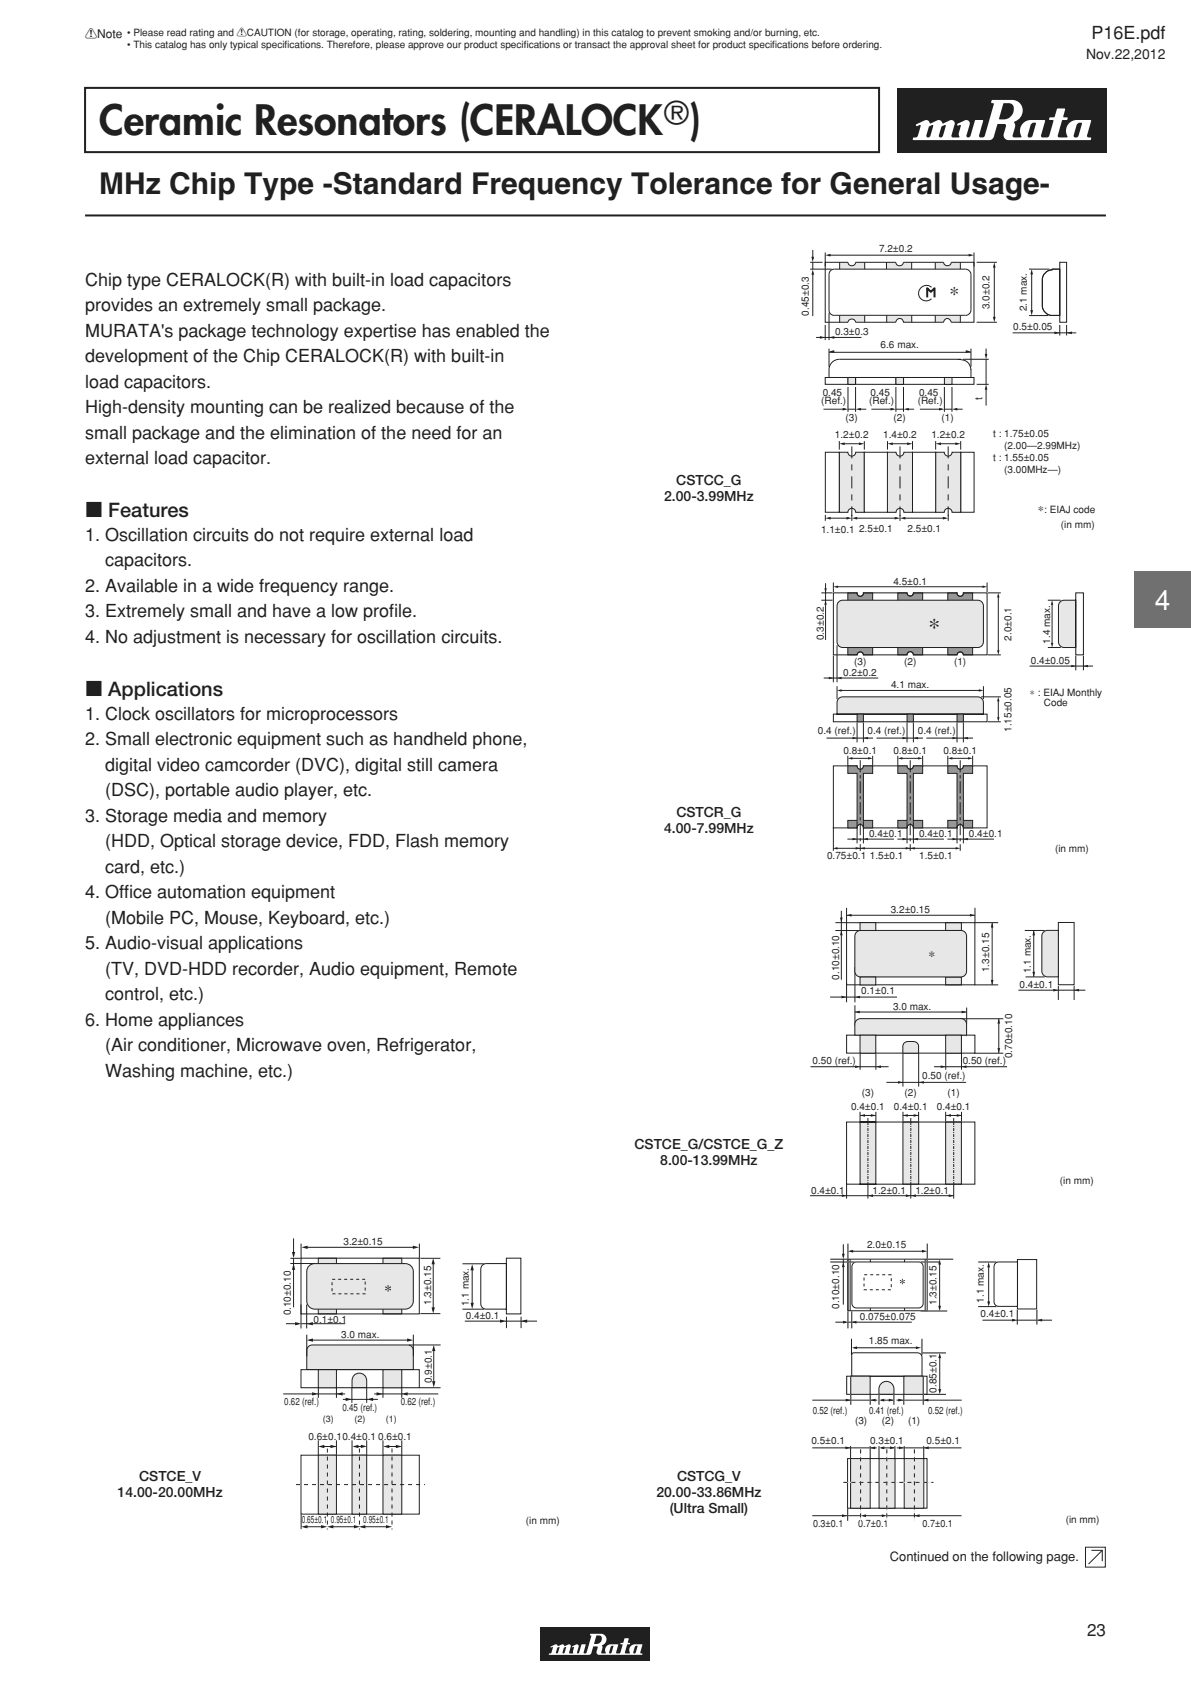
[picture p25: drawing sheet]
<svg xmlns="http://www.w3.org/2000/svg" width="210mm" height="297mm" viewBox="0 0 210 297" stroke-linecap="round" stroke-linejoin="round" font-family="sans-serif">
<defs><g id="words">
<text font-size="7.2" fill="#231f20" x="17.5" y="23.9">Ceramic Resonators (CERALOCKr)</text>
<text font-size="5.3" fill="#231f20" x="17.5" y="34.2">MHz Chip Type -Standard Frequency Tolerance for General Usage-</text>
<text font-size="4.9" fill="#fff" x="203.6" y="107.5">4</text>
<text font-size="4.2" fill="#231f20" x="163.7" y="111.4">∗</text>
<g font-size="3.5" fill="#231f20">
<text x="167.4" y="52.6">∗</text>
<text x="15" y="91.3">c Features</text>
<text x="15" y="122.8">c Applications</text>
</g>
<g font-size="3.2" fill="#231f20">
<text x="192.4" y="6.8">P16E.pdf</text>
<text x="15" y="50.4">Chip type CERALOCK(R) with built-in load capacitors</text>
<text x="15" y="54.9">provides an extremely small package.</text>
<text x="15" y="59.4">MURATA's package technology expertise has enabled the</text>
<text x="15" y="63.9">development of the Chip CERALOCK(R) with built-in</text>
<text x="15" y="68.4">load capacitors.</text>
<text x="15" y="72.9">High-density mounting can be realized because of the</text>
<text x="15" y="77.4">small package and the elimination of the need for an</text>
<text x="15" y="81.9">external load capacitor.</text>
<text x="15" y="95.4">1. Oscillation circuits do not require external load</text>
<text x="18.5" y="99.9">capacitors.</text>
<text x="15" y="104.4">2. Available in a wide frequency range.</text>
<text x="15" y="108.9">3. Extremely small and have a low prof</text>
<text x="15" y="113.4">4. No adjustment is necessary for oscillation circuits.</text>
<text x="68.6" y="108.9">i le.</text>
<text x="15" y="126.9">1. Clock oscillators for microprocessors</text>
<text x="15" y="131.4">2. Small electronic equipment such as handheld phone,</text>
<text x="18.5" y="135.9">digital video camcorder (DVC), digital still camera</text>
<text x="18.5" y="140.4">(DSC), portable audio player, etc.</text>
<text x="15" y="144.9">3. Storage media and memory</text>
<text x="18.5" y="149.4">(HDD, Optical storage device, FDD, Flash memory</text>
<text x="18.5" y="153.9">card, etc.)</text>
<text x="15" y="158.4">4. Off</text>
<text x="21.9" y="158.4">i ce automation equipment</text>
<text x="15" y="167.4">5. Audio-visual applications</text>
<text x="18.5" y="162.9">(Mobile PC, Mouse, Keyboard, etc.)</text>
<text x="18.5" y="171.9">(TV, DVD-HDD recorder, Audio equipment, Remote</text>
<text x="18.5" y="176.4">control, etc.)</text>
<text x="15" y="180.9">6. Home appliances</text>
<text x="18.5" y="185.4">(Air conditioner, Microwave oven, Refrigerator,</text>
<text x="18.5" y="189.9">Washing machine, etc.)</text>
</g>
<text font-size="3" fill="#231f20" x="191.7" y="288.6">23</text>
<g font-size="2.5" fill="#231f20">
<text x="191.5" y="10.3">Nov.22,2012</text>
<text x="117.1" y="88.4">2.00-3.99MHz</text>
<text x="119.2" y="85.6">CSTCC_G</text>
<text x="117.1" y="146.9">4.00-7.99MHz</text>
<text x="119.3" y="144.1">CSTCR_G</text>
<text x="163.7" y="169.1">∗</text>
<text x="111.9" y="202.6">CSTCE_G/CSTCE_G_Z</text>
<text x="116.4" y="205.4">8.00-13.99MHz</text>
<text x="20.7" y="263.9">14.00-20.00MHz</text>
<text x="24.5" y="261.1">CSTCE_V</text>
<text x="115.7" y="263.9">20.00-33.86MHz</text>
<text x="119.4" y="261.1">CSTCG_V</text>
<text x="118.1" y="266.8">(Ultra Small)</text>
</g>
<text font-size="2.3" fill="#231f20" x="156.9" y="275.4">Continued on the following page.</text>
<text font-size="2.2" fill="#231f20" x="183" y="90.4">∗</text>
<text font-size="2.1" fill="#231f20" x="15" y="6.7">!Note</text>
<g font-size="1.8" fill="#231f20">
<text x="22.4" y="6.4">• Please read rating and !CAUTION (for storage, operating, rating, soldering, mounting and handling) in this catalog to prevent smoking and/or burning, etc.</text>
<text x="22.4" y="8.5">• This catalog has only typical specifcations. Therefore, please approve our product specif</text>
<text x="50.2" y="8.5">i</text>
<text x="92.3" y="8.5">i cations or transact the approval sheet for product specif</text>
<text x="136.2" y="8.5">i cations before ordering.</text>
<text x="155" y="44.4">7.2±0.2</text>
<text x="142.6" y="55.6" transform="rotate(-90 142.6 55.6)">0.45±0.3</text>
<text x="147.2" y="59">0.3±0.3</text>
<text x="174.5" y="54.5" transform="rotate(-90 174.5 54.5)">3.0±0.2</text>
<text x="178.7" y="58.2">0.5±0.05</text>
<text x="181.1" y="54.9" transform="rotate(-90 181.1 54.9)">2.1 max.</text>
<text x="155.3" y="61.3">6.6 max.</text>
<text x="144.8" y="71.3">(Ref.)</text>
<text x="145.1" y="69.9">0.45</text>
<text x="153.3" y="71.3">(Ref.)</text>
<text x="153.5" y="69.9">0.45</text>
<text x="161.8" y="71.3">(Ref.)</text>
<text x="162.1" y="69.9">0.45</text>
<text x="173.2" y="70.5" transform="rotate(-90 173.2 70.5)">t</text>
<text x="147.2" y="77.2">1.2±0.2</text>
<text x="149.1" y="74.3">(3)</text>
<text x="155.7" y="77.2">1.4±0.2</text>
<text x="157.6" y="74.3">(2)</text>
<text x="164.2" y="77.2">1.2±0.2</text>
<text x="166" y="74.3">(1)</text>
<text x="175.1" y="77">t : 1.75±0.05</text>
<text x="175.1" y="81.3">t : 1.55±0.05</text>
<text x="177.1" y="79.1">(2.00—2.99MHz)</text>
<text x="177.1" y="83.4">(3.00MHz—)</text>
<text x="144.8" y="93.9">1.1±0.1</text>
<text x="151.5" y="93.8">2.5±0.1</text>
<text x="160" y="93.8">2.5±0.1</text>
<text x="184.1" y="90.4">: EIAJ code</text>
<text x="187.1" y="93.2">(in mm)</text>
<text x="157.5" y="103.1">4.5±0.1</text>
<text x="145.3" y="112.9" transform="rotate(-90 145.3 112.9)">0.3±0.2</text>
<text x="178.4" y="113" transform="rotate(-90 178.4 113)">2.0±0.1</text>
<text x="185.2" y="113.5" transform="rotate(-90 185.2 113.5)">1.4 max.</text>
<text x="148.7" y="119.3">0.2±0.2</text>
<text x="150.6" y="117.3">(3)</text>
<text x="159.4" y="117.3">(2)</text>
<text x="168.2" y="117.3">(1)</text>
<text x="181.8" y="117.2">0.4±0.05</text>
<text x="157.1" y="121.4">4.1 max.</text>
<text x="181.6" y="122.8">∗ : EIAJ Monthly</text>
<text x="184.1" y="124.6">Code</text>
<text x="144.2" y="129.4">0.4 (ref.)</text>
<text x="153" y="129.4">0.4 (ref.)</text>
<text x="161.9" y="129.4">0.4 (ref.)</text>
<text x="178.4" y="129.1" transform="rotate(-90 178.4 129.1)">1.15±0.05</text>
<text x="148.7" y="133">0.8±0.1</text>
<text x="157.5" y="133">0.8±0.1</text>
<text x="166.3" y="133">0.8±0.1</text>
<text x="153.2" y="147.7">0.4±0.1</text>
<text x="162" y="147.7">0.4±0.1</text>
<text x="170.9" y="147.7">0.4±0.1</text>
<text x="145.8" y="151.6">0.75±0.1 1.5±0.1</text>
<text x="162.1" y="151.6">1.5±0.1</text>
<text x="186" y="150.3">(in mm)</text>
<text x="157.1" y="161">3.2±0.15</text>
<text x="148" y="172.8" transform="rotate(-90 148 172.8)">0.10±0.10</text>
<text x="174.4" y="171.5" transform="rotate(-90 174.4 171.5)">1.3±0.15</text>
<text x="181.7" y="171.6" transform="rotate(-90 181.7 171.6)">1.1 max.</text>
<text x="151.9" y="175.4">0.1±0.1</text>
<text x="157.5" y="178.1">3.0 max.</text>
<text x="179.8" y="174.3">0.4±0.1</text>
<text x="143.3" y="187.6">0.50 (ref.)</text>
<text x="162.6" y="190.4">0.50 (ref.)</text>
<text x="169.7" y="187.6">0.50 (ref.)</text>
<text x="178.5" y="186.7" transform="rotate(-90 178.5 186.7)">0.70±0.10</text>
<text x="150.1" y="195.7">0.4±0.1</text>
<text x="152" y="193.3">(3)</text>
<text x="157.6" y="195.7">0.4±0.1</text>
<text x="159.5" y="193.3">(2)</text>
<text x="165.2" y="195.7">0.4±0.1</text>
<text x="167.1" y="193.3">(1)</text>
<text x="186.9" y="208.8">(in mm)</text>
<text x="143" y="210.5">0.4±0.1</text>
<text x="153.8" y="210.5">1.2±0.1</text>
<text x="161.4" y="210.5">1.2±0.1</text>
<text x="60.6" y="219.6">3.2±0.15</text>
<text x="152.9" y="220.1">2.0±0.15</text>
<text x="51.3" y="232" transform="rotate(-90 51.3 232)">0.10±0.10</text>
<text x="55.3" y="233.3">0.1±0.1</text>
<text x="76" y="230.1" transform="rotate(-90 76 230.1)">1.3±0.15</text>
<text x="82.1" y="232.6">0.4±0.1</text>
<text x="82.7" y="230.4" transform="rotate(-90 82.7 230.4)">1.1 max.</text>
<text x="148" y="230.9" transform="rotate(-90 148 230.9)">0.10±0.10</text>
<text x="151.6" y="232.8">0.075±0.075</text>
<text x="165.1" y="230.2" transform="rotate(-90 165.1 230.2)">1.3±0.15</text>
<text x="172.9" y="232.3">0.4±0.1</text>
<text x="173.5" y="229.7" transform="rotate(-90 173.5 229.7)">1.1 max.</text>
<text x="60.2" y="235.9">3.0 max.</text>
<text x="153.2" y="237.1">1.85 max.</text>
<text x="76.1" y="243.9" transform="rotate(-90 76.1 243.9)">0.9±0.1</text>
<text x="165.1" y="245.6" transform="rotate(-90 165.1 245.6)">0.85±0.1</text>
<text x="50.1" y="247.7">0.62 (ref.)</text>
<text x="60.4" y="248.9">0.45 (ref.)</text>
<text x="70.7" y="247.7">0.62 (ref.)</text>
<text x="143.3" y="249.3">0.52 (ref.)</text>
<text x="150.8" y="251.2">(3)</text>
<text x="153.3" y="249.3">0.41 (ref.)</text>
<text x="155.5" y="251.2">(2)</text>
<text x="160.1" y="251.2">(1)</text>
<text x="163.6" y="249.3">0.52 (ref.)</text>
<text x="54.4" y="253.9">0.6±0.10.4±0.1 0.6±0.1</text>
<text x="143.1" y="254.7">0.5±0.1</text>
<text x="153.4" y="254.7">0.3±0.1</text>
<text x="163.4" y="254.7">0.5±0.1</text>
<text x="53.2" y="268.6">0.65±0.1 0.95±0.1 0.95±0.1</text>
<text x="92.7" y="268.8">(in mm)</text>
<text x="143.4" y="269.3">0.3±0.1</text>
<text x="151.3" y="269.3">0.7±0.1</text>
<text x="162.7" y="269.3">0.7±0.1</text>
<text x="187.9" y="268.6">(in mm)</text>
</g>
<g font-size="1.6" fill="#231f20">
<text x="56.9" y="250.9">(3)</text>
<text x="62.5" y="250.9">(2)</text>
<text x="68" y="250.9">(1)</text>
</g>
</g></defs>
<path d="M15 15.5h140v11.3h-140z" fill="none" stroke="#231f20" stroke-width=".35"/>
<path d="M158.2 15.5h36.9v11.3h-36.9z" fill="#231f20"/>
<path d="M180.1 24h.1" fill="none" stroke="#231f20" stroke-width=".18"/>
<path d="M161.5 22l1.7-.8a.92 .92 0 0 1 .9 .6l.1-.1v.4l-.4 .2-.5 1.7a.38 .38 0 0 0 .4 .2 .38 .38 0 0 0 .4-.3l.5-1.7-.2-.2-.2 .1v-.4l1.1-.5a.65 .65 0 0 1 .9 .5h.3l-.1 .4-.4 .2-.5 1.6a.4 .4 0 0 0 .5 .4 .4 .4 0 0 0 .3-.5l.5-1.6-.2-.2-.2 .1 .1-.4 1.1-.5a.6 .6 0 0 1 .7 .8l-.5 2.1 .2 .1h1l.2-.1-.1-.6 .3-1.3-.1-.2-.4 .2-.1-.3 1.5-.7a.6 .6 0 0 1 .7 .7l-.6 2v.2l.3 .1h.2l.2-.3 .8-2.7h1.4l-.7 2.8a.59 .59 0 0 0 .7 .2 .59 .59 0 0 0 .4-.5l1.5-5.4-.4-.1 .1-.5 3.6-.1a1.96 1.96 0 0 1 1.8 1.8 1.96 1.96 0 0 1-1.5 2.1l.2 .8-.4 1.8 .2 .1h1.2l.1-.1a1.93 1.93 0 0 1 1.7-2.9h2.3l.2 .1-.4 1.3-1.4-.2 .2-.6-.2-.2-.5 .1-.2 .2-.6 2a.43 .43 0 0 0 .4 .4 .43 .43 0 0 0 .5-.4l.4-1.5 1.4 .2-.3 1.5 .2 .1h1a6 6 0 0 0 .9-2.6v-.4l-.7-.1v-.3l.9-.1 .5-1.5h1.4l-.3 1.4 .1 .1h.6v.3l-.1 .2h-.8l-.8 2.8 .3 .2h1.3l.1-.1a1.95 1.95 0 0 1 1.7-2.9h2.4l.1 .1-.3 1h-1.5l.2-.5-.2-.2a.68 .68 0 0 0-.8 .5l-.5 1.8a.45 .45 0 0 0 .4 .4 .45 .45 0 0 0 .5-.4l.4-1.6h1.5l-.4 1.7 .1 .2 .6 .1v.3l-.2 .1h-14.4a.85 .85 0 0 1-.8-1.1l.4-1.5-.1-.2h-.8l.1-.8h.4a1.75 1.75 0 0 0 1.5-2.7 1.93 1.93 0 0 0-1.6-.2l-.8 2.7 .2 .2h.3l-.1 .8-.7 .1-.6 2.1a.83 .83 0 0 1-.8 .6h-13.4v-.4l.4-.1a.49 .49 0 0 0 .5-.4l.4-1.6-.1-.2-.5 .3z" fill="#fff"/>
<path d="M15 38h180" fill="none" stroke="#e6e7e8" stroke-width=".18"/>
<path d="M15 38h180z" fill="none" stroke="#231f20" stroke-width=".35"/>
<path d="M169.4 79.8h2.3v10.5h-2.3z" fill="#fff"/>
<path d="M169.4 79.8h2.3v10.5h-2.3z" fill="none" stroke="#231f20" stroke-width=".18"/>
<g fill="#e7e8e8">
<path d="M156.3 46.2h1.7a.67 .67 0 0 0 .6 .7 .67 .67 0 0 0 .7-.7h1.4v1.3h-4.4z"/>
<path d="M148 46.3h1.5a.67 .67 0 0 0 .7 .6 .67 .67 0 0 0 .7-.6h1.6v1.2h-4.5z"/>
<path d="M164.9 46.3h1.5a.67 .67 0 0 0 .7 .6 .67 .67 0 0 0 .6-.6h1.6v1.2h-4.4z"/>
<path d="M156.4 55.6h4.4v1.2h-1.5a.7 .7 0 0 0-.7-.6 .7 .7 0 0 0-.6 .6h-1.6z"/>
<path d="M164.9 55.6h4.4v1.2h-1.6a.67 .67 0 0 0-.6-.6 .67 .67 0 0 0-.7 .6h-1.5z"/>
<path d="M148 55.6h4.5v1.2h-1.6a.67 .67 0 0 0-.7-.6 .67 .67 0 0 0-.7 .6h-1.5z"/>
</g>
<g fill="none" stroke="#231f20" stroke-width=".18">
<path d="M142.8 46.3h2.2M142.8 47.5h3.8M143.3 44.1v1.6M143.3 48.2v7.5M143.9 59.5h8M145.5 57.3v2.7M146.2 45h24.8M146.2 55.2v4.8M147.1 55.6h23.2M148 55.6v1.2zM148 46.3v1.2M152.5 55.6v1.2z"/>
<path d="M152.5 46.3v1.2M156.3 46.2v1.2M156.3 55.6v1.2M159.3 56.8h7.1a.67 .67 0 0 1 .7-.6 .67 .67 0 0 1 .6 .6h4v-10.5h-4a.67 .67 0 0 1-.6 .6 .67 .67 0 0 1-.7-.6h-7.1a.67 .67 0 0 1-.7 .6 .67 .67 0 0 1-.6-.6h-7.1a.67 .67 0 0 1-.7 .6 .67 .67 0 0 1-.7-.6h-4v10.5h4a.7 .7 0 0 1 1.2-.3l.2 .3h7.1a.69 .69 0 0 1 .7-.6 .69 .69 0 0 1 .6 .7M160.7 46.3v1.2M160.8 55.6v1.2M164.2 50.7a1.36 1.36 0 0 0-1.9 0 1.36 1.36 0 0 0 0 1.9 1.36 1.36 0 0 0 1.9 .1M164.9 46.3v1.2M164.9 55.6v1.2M169.3 46.3v1.2M169.3 55.6v1.2M170.3 55.6a1.01 1.01 0 0 0 .9-.9v-6.3a1.01 1.01 0 0 0-.9-.9h-23.2a.91 .91 0 0 0-.9 .9v6.3a.91 .91 0 0 0 .9 .9"/>
<path d="M171.7 44.5v2.5M172.2 46.3h3.6M172.2 56.8h3.6M175.3 46.9v9.3M178.6 58.7h11.2M181.4 47.5h3.7M181.4 55.7h3.4M181.9 48.2v6.8M184.1 48.4a1.73 1.73 0 0 1 1.4-.8v-.1h1.4v8.1h-1.8l-.5-.2a1.73 1.73 0 0 1-.8-1.5v-4.8zM185.5 47.5h1.4v8.1a2.54 2.54 0 0 1-2.9-.8l-.2-.9M185.5 47.6a1.77 1.77 0 0 0-1.7 1.7v4.6M186.9 57.3v1.9"/>
<path d="M186.9 46.3h1.2v10.5h-1.2zM188.1 57.3v1.9M145.2 72.2h3.9M145.5 66.6h26.2v1.2h-26.2zM146.2 61.5v3.2M146.2 62.1h25M149.5 66.6v1.2M168.9 63.4a1.97 1.97 0 0 1 2.3 1.8M169.5 63.4h-21.5a1.83 1.83 0 0 0-1.8 1.8v1.4h25v-1.5M169.8 63.4h4.5M171.2 61.5v3.2M172.2 67.8h2.1"/>
<path d="M173.9 63.4v4.4M145.5 90.8v1.1M146.2 91.4h3.5"/>
</g>
<g fill="#231f20">
<path d="M170.8 44.8l.9 .2-.9 .2z"/>
<path d="M185.9 58.5l1 .2-1 .2z"/>
<path d="M145.5 45l.9-.2v.4z"/>
<path d="M170.3 61.8l.9 .2-.9 .2z"/>
<path d="M146.2 62l.9-.2v.4z"/>
<path d="M150.9 72.2l.9-.3v.5z"/>
<path d="M151.5 78l.9 .3-.9 .2z"/>
</g>
<path d="M148.5 78.3h3.3" fill="none" stroke="#231f20" stroke-width=".18"/>
<g fill="#231f20">
<path d="M148 78.3l.9-.3v.5z"/>
<path d="M149.3 91.2l.9 .2-.9 .2z"/>
<path d="M145.5 91.4l1-.2v.4z"/>
</g>
<path d="M173.9 68.5v3" fill="none" stroke="#231f20" stroke-width=".18"/>
<path d="M173.9 67.8l.2 .9h-.5z" fill="#231f20"/>
<path d="M173.9 61.5v1.3" fill="none" stroke="#231f20" stroke-width=".18"/>
<g fill="#231f20">
<path d="M173.6 62.4h.5l-.2 1z"/>
<path d="M175.3 46.3l.3 .9h-.5z"/>
<path d="M175.1 55.9h.5l-.3 .9z"/>
<path d="M181.9 47.5l.2 .9h-.4z"/>
<path d="M181.7 54.7h.4l-.2 .9z"/>
<path d="M143.3 47.5l.2 1h-.4z"/>
<path d="M143.1 45.3h.4l-.2 .9z"/>
<path d="M144.6 59.3l.9 .2-.9 .2z"/>
<path d="M188.1 58.7l.9-.2v.4z"/>
<path d="M146.2 59.5l.9-.2v.4z"/>
</g>
<path d="M163.5 52.4v-1.6l.6 .7 .7-.7v1.6" fill="none" stroke="#231f20" stroke-width=".35"/>
<path d="M148 77.8v1.5M152.4 77.8v1.5" fill="none" stroke="#231f20" stroke-width=".18"/>
<path d="M160 78l.9 .3-.9 .2z" fill="#231f20"/>
<path d="M157 78.3h3.3" fill="none" stroke="#231f20" stroke-width=".18"/>
<path d="M156.5 78.3l.9-.3v.5z" fill="#231f20"/>
<path d="M156.5 77.8v1.5M160.9 77.8v1.5" fill="none" stroke="#231f20" stroke-width=".18"/>
<path d="M168.4 78l1 .3-1 .2z" fill="#231f20"/>
<path d="M165.5 78.3h3.3" fill="none" stroke="#231f20" stroke-width=".18"/>
<path d="M165 78.3l.9-.3v.5z" fill="#231f20"/>
<path d="M165 77.8v1.5M169.4 77.8v1.5" fill="none" stroke="#231f20" stroke-width=".18"/>
<path d="M149.5 66.6h1.4v1.2h-1.4z" fill="#e7e8e8"/>
<path d="M149.5 66.6h1.4v1.2h-1.4z" fill="none" stroke="#231f20" stroke-width=".18"/>
<path d="M148.6 71.9l.9 .3-.9 .2z" fill="#231f20"/>
<path d="M149.5 68.2v4.4M149.5 72.2h1.4M150.9 68.2v4.4M151.5 72.2h1.2M153.7 72.2h3.8" fill="none" stroke="#231f20" stroke-width=".18"/>
<g fill="#231f20">
<path d="M159.3 72.2l.9-.3v.5z"/>
<path d="M157 71.9l1 .3-1 .2z"/>
</g>
<path d="M158 68.2v4.4M158 72.2h1.3M159.3 68.2v4.4M160 72.2h1.2M162.2 72.2h3.9" fill="none" stroke="#231f20" stroke-width=".18"/>
<g fill="#231f20">
<path d="M167.9 72.2l.9-.3v.5z"/>
<path d="M165.6 71.9l.9 .3-.9 .2z"/>
</g>
<path d="M143.3 46.3v1.2M145.5 44.5v2.5M150.9 66.6v1.2M158 66.6v1.2M166.5 68.2v4.4M166.5 72.2h1.4M167.9 68.2v4.4M168.5 72.2h1.2" fill="none" stroke="#231f20" stroke-width=".18"/>
<path d="M158 66.6h1.3v1.2h-1.3z" fill="#e7e8e8"/>
<path d="M158 66.6h1.3v1.2h-1.3zM159.3 66.6v1.2" fill="none" stroke="#231f20" stroke-width=".18"/>
<path d="M166.5 66.6h1.4v1.2h-1.4z" fill="#e7e8e8"/>
<path d="M166.5 66.6h1.4v1.2h-1.4z" fill="none" stroke="#231f20" stroke-width=".18"/>
<path d="M148 79.8h1.5a.69 .69 0 0 0 .7 .6 .69 .69 0 0 0 .7-.6h1.5v10.6h-1.5a.68 .68 0 0 0-.7-.7 .68 .68 0 0 0-.7 .7h-1.5z" fill="#e6e7e8"/>
<path d="M148 79.8h1.5a.69 .69 0 0 0 .7 .6 .69 .69 0 0 0 .7-.6h1.5v10.6h-1.5a.68 .68 0 0 0-.7-.7 .68 .68 0 0 0-.7 .7h-1.5z" fill="none" stroke="#231f20" stroke-width=".18"/>
<path d="M156.5 79.8h1.5a.69 .69 0 0 0 .7 .6 .69 .69 0 0 0 .7-.6h1.5v10.6h-1.5a.68 .68 0 0 0-.7-.7 .68 .68 0 0 0-.7 .7h-1.5z" fill="#e6e7e8"/>
<path d="M156.5 79.8h1.5a.69 .69 0 0 0 .7 .6 .69 .69 0 0 0 .7-.6h1.5v10.6h-1.5a.68 .68 0 0 0-.7-.7 .68 .68 0 0 0-.7 .7h-1.5z" fill="none" stroke="#231f20" stroke-width=".18"/>
<path d="M165 79.8h1.5a.69 .69 0 0 0 .7 .6 .69 .69 0 0 0 .7-.6h1.5v10.6h-1.5a.68 .68 0 0 0-.7-.7 .68 .68 0 0 0-.7 .7h-1.5z" fill="#e6e7e8"/>
<path d="M165 79.8h1.5a.69 .69 0 0 0 .7 .6 .69 .69 0 0 0 .7-.6h1.5v10.6h-1.5a.68 .68 0 0 0-.7-.7 .68 .68 0 0 0-.7 .7h-1.5zM150.2 90.8v1.1M150.8 91.4h7.4M158.7 90.8v1.1M167.2 90.8v1.1" fill="none" stroke="#231f20" stroke-width=".18"/>
<path d="M150.2 78.7v12.3M158.7 78.7v12.3M167.2 78.7v12.3" fill="none" stroke="#231f20" stroke-width=".18" stroke-dasharray="2.1 1.1 1.1 1.1" stroke-linecap="butt"/>
<g fill="#231f20">
<path d="M157.7 91.2l1 .2-1 .2z"/>
<path d="M150.2 91.4l.9-.2v.4z"/>
</g>
<path d="M159.3 91.4h7.4" fill="none" stroke="#231f20" stroke-width=".18"/>
<g fill="#231f20">
<path d="M166.2 91.2l1 .2-1 .2z"/>
<path d="M158.7 91.4l.9-.2v.4z"/>
</g>
<path d="M145.5 79.8h2.5v10.5h-2.5z" fill="#fff"/>
<path d="M145.5 79.8h2.5v10.5h-2.5z" fill="none" stroke="#231f20" stroke-width=".18"/>
<path d="M152.4 79.8h4.1v10.5h-4.1z" fill="#fff"/>
<path d="M152.4 79.8h4.1v10.5h-4.1z" fill="none" stroke="#231f20" stroke-width=".18"/>
<path d="M160.9 79.8h4.1v10.5h-4.1z" fill="#fff"/>
<path d="M160.9 79.8h4.1v10.5h-4.1z" fill="none" stroke="#231f20" stroke-width=".18"/>
<path d="M186.9 106.2l.7-.3h2.1v8.3h-2.1a1 1 0 0 1-1-1v-6.3z" fill="#e6e7e8"/>
<path d="M186.9 106.2l.7-.3h2.1v8.3h-2.1a1 1 0 0 1-1-1v-6.3zM189.7 104.6h1.3v10.9h-1.3z" fill="none" stroke="#231f20" stroke-width=".18"/>
<path d="M147.9 123.2l.7-.3h23.8a1 1 0 0 1 1 1v2h-25.8v-2z" fill="#e6e7e8"/>
<path d="M146.9 125.9h27.1v1.4h-27.1zM147.9 123.2l.7-.3h23.8a1 1 0 0 1 1 1v2h-25.8v-2z" fill="none" stroke="#231f20" stroke-width=".18"/>
<path d="M149.5 104.6h1.6a.56 .56 0 0 0 .6 .6 .56 .56 0 0 0 .5-.6h1.7v10.9h-1.7a.56 .56 0 0 0-.5-.5 .56 .56 0 0 0-.6 .5h-1.6z" fill="#939598"/>
<path d="M149.5 104.6h1.6a.56 .56 0 0 0 .6 .6 .56 .56 0 0 0 .5-.6h1.7v10.9h-1.7a.56 .56 0 0 0-.5-.5 .56 .56 0 0 0-.6 .5h-1.6z" fill="none" stroke="#231f20" stroke-width=".18"/>
<path d="M167.1 104.6h1.6a.56 .56 0 0 0 .6 .6 .56 .56 0 0 0 .6-.6h1.6v10.9h-1.6a.56 .56 0 0 0-.6-.5 .56 .56 0 0 0-.6 .5h-1.6z" fill="#939598"/>
<path d="M167.1 104.6h1.6a.56 .56 0 0 0 .6 .6 .56 .56 0 0 0 .6-.6h1.6v10.9h-1.6a.56 .56 0 0 0-.6-.5 .56 .56 0 0 0-.6 .5h-1.6z" fill="none" stroke="#231f20" stroke-width=".18"/>
<path d="M158.3 104.6h1.6a.56 .56 0 0 0 .6 .5 .56 .56 0 0 0 .6-.5h1.6v10.9h-1.6a.56 .56 0 0 0-.6-.6 .56 .56 0 0 0-.6 .6h-1.6z" fill="#939598"/>
<path d="M146.9 104.6h4.2a.56 .56 0 0 0 .6 .6 .56 .56 0 0 0 .5-.6h7.7a.56 .56 0 0 0 .6 .5 .56 .56 0 0 0 .6-.5h7.6a.56 .56 0 0 0 .6 .6 .56 .56 0 0 0 .6-.6h4.1v10.9h-4.1a.56 .56 0 0 0-.6-.5 .56 .56 0 0 0-.6 .5h-7.6a.56 .56 0 0 0-.6-.6 .56 .56 0 0 0-.6 .6h-7.7a.56 .56 0 0 0-.5-.5 .56 .56 0 0 0-.6 .5h-4.2zM158.3 104.6h1.6a.56 .56 0 0 0 .6 .5 .56 .56 0 0 0 .6-.5h1.6v10.9h-1.6a.56 .56 0 0 0-.6-.6 .56 .56 0 0 0-.6 .6h-1.6zM146.9 135.1h4.2a.56 .56 0 0 0 .6 .6 .56 .56 0 0 0 .5-.6h7.7a.56 .56 0 0 0 .6 .5 .56 .56 0 0 0 .6-.5h7.6a.56 .56 0 0 0 .6 .6 .56 .56 0 0 0 .6-.6h4.1v10.9h-4.1a.56 .56 0 0 0-.6-.6 .56 .56 0 0 0-.6 .6h-7.6a.56 .56 0 0 0-.6-.6 .56 .56 0 0 0-.6 .6h-7.7v-.4a.57 .57 0 0 0-.7-.2 .57 .57 0 0 0-.4 .6h-4.2z" fill="none" stroke="#231f20" stroke-width=".18"/>
<path d="M147.9 106.2l.7-.3h23.8a1 1 0 0 1 1 1v6.3a1 1 0 0 1-1 1h-23.8a1 1 0 0 1-1-1v-6.3z" fill="#e6e7e8"/>
<path d="M147.9 106.2l.7-.3h23.8a1 1 0 0 1 1 1v6.3a1 1 0 0 1-1 1h-23.8a1 1 0 0 1-1-1v-6.3z" fill="none" stroke="#231f20" stroke-width=".18"/>
<path d="M149.5 135.1h1.6a.56 .56 0 0 0 .6 .6 .56 .56 0 0 0 .5-.6h1.7v1.3h-1.7v8.3h1.7v1.3h-1.7a.56 .56 0 0 0-.5-.6 .56 .56 0 0 0-.6 .6h-1.6v-1.3h1.6v-8.3h-1.6z" fill="#939598"/>
<path d="M149.5 135.1h1.6a.56 .56 0 0 0 .6 .6 .56 .56 0 0 0 .5-.6h1.7v1.3h-1.7v8.3h1.7v1.3h-1.7a.56 .56 0 0 0-.5-.6 .56 .56 0 0 0-.6 .6h-1.6v-1.3h1.6v-8.3h-1.6z" fill="none" stroke="#231f20" stroke-width=".18"/>
<path d="M158.3 135.1h1.6a.56 .56 0 0 0 .6 .6 .56 .56 0 0 0 .6-.6h1.6v1.3h-1.6v8.3h1.6v1.3h-1.6a.56 .56 0 0 0-.6-.6 .56 .56 0 0 0-.6 .6h-1.6v-1.3h1.6v-8.3h-1.6z" fill="#939598"/>
<path d="M158.3 135.1h1.6a.56 .56 0 0 0 .6 .6 .56 .56 0 0 0 .6-.6h1.6v1.3h-1.6v8.3h1.6v1.3h-1.6a.56 .56 0 0 0-.6-.6 .56 .56 0 0 0-.6 .6h-1.6v-1.3h1.6v-8.3h-1.6z" fill="none" stroke="#231f20" stroke-width=".18"/>
<path d="M167.1 135.1h1.6a.56 .56 0 0 0 .6 .6 .56 .56 0 0 0 .6-.6h1.6v1.3h-1.6v8.3h1.6v1.3h-1.6a.56 .56 0 0 0-.6-.6 .56 .56 0 0 0-.6 .6h-1.6v-1.3h1.6v-8.3h-1.6z" fill="#939598"/>
<path d="M167.1 135.1h1.6a.56 .56 0 0 0 .6 .6 .56 .56 0 0 0 .6-.6h1.6v1.3h-1.6v8.3h1.6v1.3h-1.6a.56 .56 0 0 0-.6-.6 .56 .56 0 0 0-.6 .6h-1.6v-1.3h1.6v-8.3h-1.6z" fill="none" stroke="#231f20" stroke-width=".18"/>
<path d="M151.1 125.9h1.1v1.4h-1.1z" fill="#939598"/>
<path d="M151.1 125.9h1.1v1.4h-1.1z" fill="none" stroke="#231f20" stroke-width=".18"/>
<path d="M159.9 125.9h1.2v1.4h-1.2z" fill="#939598"/>
<path d="M159.9 125.9h1.2v1.4h-1.2z" fill="none" stroke="#231f20" stroke-width=".18"/>
<path d="M168.7 125.9h1.2v1.4h-1.2z" fill="#939598"/>
<path d="M146.9 102.7v1.7M147.6 103.5h25.8M174 102.7v1.7M168.7 125.9h1.2v1.4h-1.2z" fill="none" stroke="#231f20" stroke-width=".18"/>
<g fill="#231f20">
<path d="M173.2 103.3l.8 .2-.8 .2z"/>
<path d="M146.9 103.5l.8-.2v.4z"/>
</g>
<path d="M147.6 121v2.3M148.2 121.8h24.5M173.4 121v2.3" fill="none" stroke="#231f20" stroke-width=".18"/>
<g fill="#231f20">
<path d="M172.6 121.6l.8 .2-.8 .2z"/>
<path d="M147.6 121.8l.8-.2v.4z"/>
</g>
<path d="M174.2 104.6h2.3M174.2 115.5h2.3M176 105.2v9.6" fill="none" stroke="#231f20" stroke-width=".18"/>
<g fill="#231f20">
<path d="M175.8 114.7h.4l-.2 .8z"/>
<path d="M176 104.6l.2 .8h-.4z"/>
</g>
<path d="M173 122.9h3.5M174.2 127.3h2.3M176 123.6v3" fill="none" stroke="#231f20" stroke-width=".18"/>
<g fill="#231f20">
<path d="M175.8 126.5h.4l-.2 .8z"/>
<path d="M176 122.9l.2 .8h-.4z"/>
</g>
<path d="M184.8 105.9h2.2M184.8 114.2h2.2M185.5 106.5v7" fill="none" stroke="#231f20" stroke-width=".18"/>
<g fill="#231f20">
<path d="M185.3 113.4h.4l-.2 .8z"/>
<path d="M185.5 105.9l.2 .8h-.4z"/>
</g>
<path d="M181.5 117.5h11.2M189.7 115.6v2.6M191 115.6v2.6" fill="none" stroke="#231f20" stroke-width=".18"/>
<g fill="#231f20">
<path d="M188.9 117.3l.8 .2-.8 .2z"/>
<path d="M191 117.5l.8-.2v.4z"/>
</g>
<path d="M145.7 130.2h8.2M151.1 127.4v3.5M152.2 127.4v3.5M154.5 130.2h8.3M159.9 127.4v3.5M161.1 127.4v3.5M163.4 130.2h8.2M168.7 127.4v3.5M169.9 127.4v3.5" fill="none" stroke="#231f20" stroke-width=".18"/>
<g fill="#231f20">
<path d="M167.9 130l.8 .2-.8 .2z"/>
<path d="M169.9 130.2l.8-.2v.4z"/>
<path d="M159.1 130l.8 .2-.8 .2z"/>
<path d="M161.1 130.2l.8-.2v.4z"/>
<path d="M150.3 130l.8 .2-.8 .2z"/>
<path d="M152.2 130.2l.8-.2v.4z"/>
</g>
<path d="M145.2 119.6h9.7M146.9 115.6v4.7M147.6 113.8v6.5" fill="none" stroke="#231f20" stroke-width=".18"/>
<g fill="#231f20">
<path d="M146.1 119.4l.8 .2-.8 .2z"/>
<path d="M147.6 119.6l.8-.2v.4z"/>
</g>
<path d="M149.4 148h8.2M151.1 144.8v3.9M152.2 144.8v3.9M159.9 144.8v3.9M161.1 144.8v3.9M168.7 144.8v3.9M169.9 144.8v3.9" fill="none" stroke="#231f20" stroke-width=".18"/>
<g fill="#231f20">
<path d="M150.3 147.8l.8 .2-.8 .2z"/>
<path d="M152.2 148l.8-.2v.4z"/>
</g>
<path d="M146.9 145.9v4.2" fill="none" stroke="#231f20" stroke-width=".18"/>
<path d="M168.5 149.4l.8 .2-.8 .2z" fill="#231f20"/>
<path d="M149.5 133.3v1.7M150.1 133.7h3.1M153.9 133.3v1.7M147.5 149.6h21.1" fill="none" stroke="#231f20" stroke-width=".18"/>
<g fill="#231f20">
<path d="M153.1 133.5l.8 .2-.8 .3z"/>
<path d="M149.5 133.7l.8-.2v.5z"/>
</g>
<path d="M144.8 104.6h2M144.8 105.9h2M145.6 102.9v10" fill="none" stroke="#231f20" stroke-width=".18"/>
<g fill="#231f20">
<path d="M145.4 103.8h.4l-.2 .8z"/>
<path d="M145.6 105.9l.2 .8h-.5z"/>
</g>
<path d="M151.7 134.1v16M160.5 134.1v16M169.3 134.1v16" fill="none" stroke="#231f20" stroke-width=".18" stroke-dasharray="2.1 .5 .5 .5" stroke-linecap="butt"/>
<path d="M158.2 148h8.2" fill="none" stroke="#231f20" stroke-width=".18"/>
<g fill="#231f20">
<path d="M159.1 147.8l.8 .2-.8 .2z"/>
<path d="M161.1 148l.8-.2v.4z"/>
</g>
<path d="M167 148h8.3" fill="none" stroke="#231f20" stroke-width=".18"/>
<g fill="#231f20">
<path d="M167.9 147.8l.8 .2-.8 .2z"/>
<path d="M169.9 148l.8-.2v.4z"/>
</g>
<path d="M158.3 133.3v1.7M159 133.7h3M162.7 133.3v1.7" fill="none" stroke="#231f20" stroke-width=".18"/>
<g fill="#231f20">
<path d="M161.9 133.5l.8 .2-.8 .3z"/>
<path d="M158.3 133.7l.8-.2v.5z"/>
</g>
<path d="M167.1 133.3v1.7M167.8 133.7h3M171.5 133.3v1.7" fill="none" stroke="#231f20" stroke-width=".18"/>
<g fill="#231f20">
<path d="M170.7 133.5l.8 .2-.8 .3z"/>
<path d="M167.1 133.7l.8-.2v.5z"/>
<path d="M159.7 149.4l.8 .2-.8 .2z"/>
<path d="M150.9 149.4l.8 .2-.8 .2z"/>
<path d="M146.8 149.6l.8-.2v.4z"/>
<path d="M151.7 149.6l.8-.2v.4z"/>
<path d="M160.5 149.6l.8-.2v.4z"/>
</g>
<g fill="none" stroke="#231f20" stroke-width=".18">
<path d="M146.4 175.8h11.8M148.3 160.6v12.2M149.3 161.4h22.6M150.7 178.5h19.7M150.7 170.5v6.3M150.7 177.3v3.6M169.3 179.7h7.6M170.4 177.7v2.8M174.9 162.7v11M176.1 179.7v6M179.6 174.6h11.8M180.7 164.1h3.5"/>
<path d="M180.8 172.3h3.4M182.3 164.1v8.2M186.6 173.9v2.5M142.9 188.1h13.8M151.6 196.1v1.7M151.7 196.7h2.7M151.7 185.9v2.8M154.4 185.9v2.8M156.3 190.9h14M159.2 185.9v5.7M160.6 197.2v.7M162 185.9v5.7"/>
<path d="M166.8 185.9v2.8M169.5 185.7v3M171.8 185.7h5.1M142.8 210.9h25.4"/>
</g>
<path d="M166.7 162.7h2.8v1.4h-2.8z" fill="#e6e7e8"/>
<path d="M166.7 162.7h2.8v1.4h-2.8z" fill="none" stroke="#231f20" stroke-width=".18"/>
<path d="M166.7 172.3h2.8v1.4h-2.8z" fill="#e6e7e8"/>
<path d="M147.3 162.7h2M147.3 164.1h4.2M149.3 160.1v2.6M149.3 162.7h22.6v11h-22.6zM149.3 173.3v3.5M166.7 172.3h2.8v1.4h-2.8zM171.9 173.7h4.1M171.9 160.1v2.6h4.1" fill="none" stroke="#231f20" stroke-width=".18"/>
<path d="M166.7 197.9h2.8v11h-2.8z" fill="#e6e7e8"/>
<path d="M166.7 197.9h2.8v11h-2.8z" fill="none" stroke="#231f20" stroke-width=".18"/>
<path d="M159.2 197.9h2.8v11h-2.8z" fill="#e6e7e8"/>
<path d="M159.2 197.9h2.8v11h-2.8z" fill="none" stroke="#231f20" stroke-width=".18"/>
<path d="M151.7 197.9h2.7v11h-2.7z" fill="#e6e7e8"/>
<path d="M186.6 162.7h2.8v11h-2.8zM189.4 173.9v2.5M149.3 197.9h22.6v10.9h-22.6zM149.3 182.6h22.6v3.1h-22.6zM151.7 197.9h2.7v11h-2.7zM153 197.2v.7M153 208.7v2.7M160.6 208.7v2.7" fill="none" stroke="#231f20" stroke-width=".18"/>
<path d="M153 197.9v10.8M160.6 197.9v10.8" fill="none" stroke="#231f20" stroke-width=".18" stroke-dasharray=".5 .2 .2 .2" stroke-linecap="butt"/>
<path d="M184 164.4l.7-.3h1.9v8.2h-1.9a1 1 0 0 1-1-1v-6.2z" fill="#e6e7e8"/>
<path d="M184 164.4l.7-.3h1.9v8.2h-1.9a1 1 0 0 1-1-1v-6.2z" fill="none" stroke="#231f20" stroke-width=".18"/>
<path d="M151 164.4l.7-.3h17.7a1 1 0 0 1 1 1v6.2a1 1 0 0 1-1 1h-17.7a1 1 0 0 1-1-1v-6.2z" fill="#e6e7e8"/>
<path d="M151 164.4l.7-.3h17.7a1 1 0 0 1 1 1v6.2a1 1 0 0 1-1 1h-17.7a1 1 0 0 1-1-1v-6.2z" fill="none" stroke="#231f20" stroke-width=".18"/>
<path d="M151 179.9l.7-.2h17.7a1 1 0 0 1 1 1v1.9h-19.7v-1.9z" fill="#e6e7e8"/>
<path d="M151 179.9l.7-.2h17.7a1 1 0 0 1 1 1v1.9h-19.7v-1.9z" fill="none" stroke="#231f20" stroke-width=".18"/>
<path d="M159.5 183.9a2.04 2.04 0 0 1 2.4 .3l.1 1.5h-2.8v-1.2z" fill="#e6e7e8"/>
<path d="M159.5 183.9a2.04 2.04 0 0 1 2.4 .3l.1 1.5h-2.8v-1.2z" fill="none" stroke="#231f20" stroke-width=".18"/>
<path d="M151.6 162.7h2.8v1.4h-2.8z" fill="#e6e7e8"/>
<path d="M151.6 162.7h2.8v1.4h-2.8z" fill="none" stroke="#231f20" stroke-width=".18"/>
<path d="M151.6 172.3h2.8v1.4h-2.8z" fill="#e6e7e8"/>
<path d="M151.6 172.3h2.8v1.4h-2.8z" fill="none" stroke="#231f20" stroke-width=".18"/>
<path d="M151.6 182.6h2.8v3.1h-2.8z" fill="#e6e7e8"/>
<path d="M151.6 182.6h2.8v3.1h-2.8z" fill="none" stroke="#231f20" stroke-width=".18"/>
<path d="M166.7 182.6h2.8v3.1h-2.8z" fill="#e6e7e8"/>
<path d="M166.7 182.6h2.8v3.1h-2.8z" fill="none" stroke="#231f20" stroke-width=".18"/>
<g fill="#231f20">
<path d="M182 171.4h.5l-.2 .9z"/>
<path d="M182.3 164.1l.2 .9h-.5z"/>
<path d="M174.7 172.8h.5l-.3 .9z"/>
<path d="M174.9 162.7l.3 .9h-.5z"/>
<path d="M149.3 161.4l.8-.2v.5z"/>
<path d="M148.1 161.8h.5l-.3 .9z"/>
<path d="M148.3 164.1l.3 .8h-.5z"/>
<path d="M189.4 174.6l.9-.2v.5z"/>
<path d="M185.7 174.4l.9 .2-.9 .3z"/>
<path d="M171 161.2l.9 .2-.9 .3z"/>
<path d="M150.7 178.5l.9-.2v.4z"/>
<path d="M169.6 178.3l.8 .2-.8 .2z"/>
<path d="M154.5 188.1l.8-.2v.5z"/>
<path d="M150.8 187.9l.8 .2-.8 .3z"/>
</g>
<path d="M164.7 188.1h12.9" fill="none" stroke="#231f20" stroke-width=".18"/>
<g fill="#231f20">
<path d="M169.6 188.1l.8-.2v.5z"/>
<path d="M165.9 187.9l.8 .2-.8 .3z"/>
<path d="M162 190.9l.9-.2v.4z"/>
<path d="M158.3 190.7l.9 .2-.9 .2z"/>
<path d="M151.6 196.7l.9-.2v.5z"/>
<path d="M153.6 196.5l.8 .2-.8 .3z"/>
<path d="M153.1 210.9l.8-.3v.5z"/>
<path d="M148.4 210.6l.9 .3-.9 .2z"/>
<path d="M159.7 210.6l.9 .3-.9 .2z"/>
<path d="M160.6 210.9l.9-.3v.5z"/>
<path d="M167.3 210.6l.9 .3-.9 .2z"/>
</g>
<path d="M159.2 196.7h2.8" fill="none" stroke="#231f20" stroke-width=".18"/>
<g fill="#231f20">
<path d="M159.2 196.7l.9-.2v.5z"/>
<path d="M161.1 196.5l.9 .2-.9 .3z"/>
</g>
<path d="M166.8 196.7h2.8" fill="none" stroke="#231f20" stroke-width=".18"/>
<g fill="#231f20">
<path d="M166.8 196.7l.9-.2v.5z"/>
<path d="M168.7 196.5l.9 .2-.9 .3z"/>
<path d="M176.1 179.7l.2 .8h-.4z"/>
<path d="M175.9 184.9h.4l-.2 .8z"/>
<path d="M150.8 175.8l.8-.2v.5z"/>
<path d="M148.4 175.6l.8 .2-.8 .3z"/>
</g>
<path d="M154.4 196.1v1.7M159.2 196.1v1.7M162 196.1v1.7M166.7 196.1v1.7M168.2 197.2v.7M169.5 196.1v1.7M149.3 208.7v2.7M168.2 208.7v2.7" fill="none" stroke="#231f20" stroke-width=".18"/>
<path d="M168.2 197.9v10.8" fill="none" stroke="#231f20" stroke-width=".18" stroke-dasharray=".5 .2 .2 .2" stroke-linecap="butt"/>
<path d="M56.1 221.9h3.2v9.8h-3.2z" fill="#e6e7e8"/>
<path d="M56.1 221.9h3.2v9.8h-3.2z" fill="none" stroke="#231f20" stroke-width=".18"/>
<path d="M67.5 221.9h3.3v9.8h-3.3z" fill="#e6e7e8"/>
<path d="M67.5 221.9h3.3v9.8h-3.3z" fill="none" stroke="#231f20" stroke-width=".18"/>
<path d="M54.4 223.4l.6-.5h.5h16a1.41 1.41 0 0 1 1.4 1.3v5.2a1.45 1.45 0 0 1-1.4 1.5h-16a1.42 1.42 0 0 1-1.4-1.5v-5.2z" fill="#e6e7e8"/>
<path d="M54.4 223.4l.6-.5h.5h16a1.41 1.41 0 0 1 1.4 1.3v5.2a1.45 1.45 0 0 1-1.4 1.5h-16a1.42 1.42 0 0 1-1.4-1.5v-5.2z" fill="none" stroke="#231f20" stroke-width=".18"/>
<path d="M58.5 225.6h5.9v2.6h-5.9z" fill="none" stroke="#231f20" stroke-width=".18" stroke-dasharray=".5 .5" stroke-linecap="butt"/>
<path d="M67.9 226.9l.5 .3-.1-.5 .2-.1v.6l.4-.3v.2l-.4 .1 .4 .3-.1 .1-.3-.3v.4l-.1 .1v-.5l-.3 .3-.2-.1 .5-.3-.5-.1z" fill="#231f20"/>
<path d="M53.1 256.6h20.8v10.4h-20.8z" fill="none" stroke="#231f20" stroke-width=".18"/>
<path d="M56.1 256.6h3.2v10.4h-3.2z" fill="#e6e7e8"/>
<path d="M56.1 256.6h3.2v10.4h-3.2z" fill="none" stroke="#231f20" stroke-width=".18"/>
<path d="M67.5 256.6h3.3v10.4h-3.3z" fill="#e6e7e8"/>
<path d="M67.5 256.6h3.3v10.4h-3.3z" fill="none" stroke="#231f20" stroke-width=".18"/>
<path d="M62.1 256.6h2.6v10.4h-2.6z" fill="#e6e7e8"/>
<path d="M53.1 221.9h20.8v9.8h-20.8zM85.1 223.1l.6-.2h3.6v8h-3.6a.93 .93 0 0 1-.9-.9v-6.2zM89.3 221.9h2.5v9.8h-2.5zM53.1 241.6h20.8v3.1h-20.8zM62.1 256.6h2.6v10.4h-2.6z" fill="none" stroke="#231f20" stroke-width=".18"/>
<path d="M56.1 241.6h3.2v3.1h-3.2z" fill="#e6e7e8"/>
<path d="M56.1 241.6h3.2v3.1h-3.2z" fill="none" stroke="#231f20" stroke-width=".18"/>
<path d="M67.5 241.6h3.3v3.1h-3.3z" fill="#e6e7e8"/>
<path d="M67.5 241.6h3.3v3.1h-3.3z" fill="none" stroke="#231f20" stroke-width=".18"/>
<path d="M62.6 242.4a1.31 1.31 0 0 1 1.4-.1 1.31 1.31 0 0 1 .7 1.2v1.2h-2.6a2.22 2.22 0 0 1 .5-2.3z" fill="#e6e7e8"/>
<path d="M62.6 242.4a1.31 1.31 0 0 1 1.4-.1 1.31 1.31 0 0 1 .7 1.2v1.2h-2.6a2.22 2.22 0 0 1 .5-2.3z" fill="none" stroke="#231f20" stroke-width=".18"/>
<path d="M54.4 237.5l.7-.3h16.8a.95 .95 0 0 1 1 1v3.3h-18.8v-3.3z" fill="#e6e7e8"/>
<path d="M53.6 220h19.4M54.4 237.5l.7-.3h16.8a.95 .95 0 0 1 1 1v3.3h-18.8v-3.3z" fill="none" stroke="#231f20" stroke-width=".18"/>
<g fill="#231f20">
<path d="M72.8 219.7l1.1 .3-1.1 .3z"/>
<path d="M53.2 220l1-.3v.6z"/>
</g>
<path d="M51.8 218.4v3" fill="none" stroke="#231f20" stroke-width=".18"/>
<path d="M51.5 220.8h.6l-.3 1.1z" fill="#231f20"/>
<path d="M53.1 219.3v2.6M73.9 219.3v2.6M51.8 222v8.6" fill="none" stroke="#231f20" stroke-width=".18"/>
<path d="M51.8 222.9l.3 1.1h-.6z" fill="#231f20"/>
<path d="M50.4 233.5h2.3" fill="none" stroke="#231f20" stroke-width=".18"/>
<path d="M52 233.2l1.1 .3-1.1 .3z" fill="#231f20"/>
<path d="M51.2 222.8h4.3M53.1 233.5h7.8" fill="none" stroke="#231f20" stroke-width=".18"/>
<path d="M54.1 233.5l1.1-.3v.6z" fill="#231f20"/>
<path d="M54.1 230.1v4.2M76.4 222.6v8.6" fill="none" stroke="#231f20" stroke-width=".18"/>
<g fill="#231f20">
<path d="M76.4 221.9l.3 1.1h-.6z"/>
<path d="M76.1 230.6h.6l-.3 1.1z"/>
</g>
<path d="M74.1 221.9h3.6M74.1 231.7h3.6M83.3 223.8v6.4" fill="none" stroke="#231f20" stroke-width=".18"/>
<g fill="#231f20">
<path d="M83.3 223l.2 1h-.5z"/>
<path d="M83 229.8h.5l-.2 1.1z"/>
<path d="M88.2 232.7l1 .3-1 .3z"/>
</g>
<path d="M88.9 233h5.8" fill="none" stroke="#231f20" stroke-width=".18"/>
<path d="M91.9 233l1.1-.3v.6z" fill="#231f20"/>
<path d="M51.2 221.9h1.8M53.1 230.1v4.2M81.5 222.9h3.9M81.5 230.9h3.9M82 233h6.8M89.3 232.2v2M91.9 232.2v2M49.9 245.8h5.8" fill="none" stroke="#231f20" stroke-width=".18"/>
<path d="M55 245.5l1.1 .3-1.1 .3z" fill="#231f20"/>
<path d="M55.8 245.8h5.1" fill="none" stroke="#231f20" stroke-width=".18"/>
<path d="M59.3 245.8l1.1-.3v.6z" fill="#231f20"/>
<path d="M66 245.8h5M71.2 245.8h6.1" fill="none" stroke="#231f20" stroke-width=".18"/>
<path d="M66.4 245.5l1.1 .3-1.1 .3z" fill="#231f20"/>
<path d="M65.1 246.8h1.5" fill="none" stroke="#231f20" stroke-width=".18"/>
<path d="M64.7 246.8l1.1-.3v.6z" fill="#231f20"/>
<path d="M60.5 246.8h4.5" fill="none" stroke="#231f20" stroke-width=".18"/>
<path d="M60.9 246.5l1.1 .3-1.1 .3z" fill="#231f20"/>
<path d="M76.5 238v6.2" fill="none" stroke="#231f20" stroke-width=".18"/>
<g fill="#231f20">
<path d="M76.5 237.2l.3 1.1h-.6z"/>
<path d="M76.2 243.6h.6l-.3 1.1z"/>
</g>
<path d="M54.6 236.4h17.4" fill="none" stroke="#231f20" stroke-width=".18"/>
<g fill="#231f20">
<path d="M71.8 236.1l1.1 .2-1.1 .3z"/>
<path d="M54.1 236.4l1.1-.3v.5z"/>
</g>
<path d="M54.1 235.4v3.8M72.1 237.2h5.6M72.9 235.4v3.8M56.1 244.7v1.8M59.3 244.7v1.8M62 244.7v2.7M64.7 244.7v2.7M67.5 244.7v1.8M73.9 244.7h3.8" fill="none" stroke="#231f20" stroke-width=".18"/>
<path d="M70.8 245.8l1.1-.3v.6z" fill="#231f20"/>
<path d="M56.6 255.1h2.6M70.8 244.7v1.8" fill="none" stroke="#231f20" stroke-width=".18"/>
<g fill="#231f20">
<path d="M58.3 254.8l1.1 .3-1.1 .3z"/>
<path d="M56.1 255.1l1.1-.3v.6z"/>
</g>
<path d="M68 255.1h2.6" fill="none" stroke="#231f20" stroke-width=".18"/>
<g fill="#231f20">
<path d="M69.8 254.8l1.1 .3-1.1 .3z"/>
<path d="M67.5 255.1l1.1-.3v.6z"/>
</g>
<path d="M62.6 255.1h1.7" fill="none" stroke="#231f20" stroke-width=".18"/>
<g fill="#231f20">
<path d="M63.6 254.8l1.1 .3-1.1 .3z"/>
<path d="M62.1 255.1l1.1-.3v.6z"/>
</g>
<path d="M56.1 254v2.6M59.3 254v2.6M62.1 254v2.6M64.7 254v2.6M67.5 254v2.6M70.8 254v2.6M53.6 269.3h3.3" fill="none" stroke="#231f20" stroke-width=".18"/>
<g fill="#231f20">
<path d="M56.6 269l1.1 .3-1.1 .3z"/>
<path d="M53.1 269.3l1.1-.3v.6z"/>
</g>
<path d="M58.5 269.3h4.1" fill="none" stroke="#231f20" stroke-width=".18"/>
<g fill="#231f20">
<path d="M62.4 269l1.1 .3-1.1 .3z"/>
<path d="M57.7 269.3l1.1-.3v.6z"/>
</g>
<path d="M63.6 269.3h4.7" fill="none" stroke="#231f20" stroke-width=".18"/>
<g fill="#231f20">
<path d="M68.1 269l1 .3-1 .3z"/>
<path d="M63.3 269.3l1.1-.3v.6z"/>
</g>
<path d="M143.2 246.9h11.5M53.1 267.1v2.6" fill="none" stroke="#231f20" stroke-width=".18"/>
<path d="M57.7 255.5v14.2M63.4 255.5v14.2M69.1 255.5v14.2M52.2 261.8h22.7" fill="none" stroke="#231f20" stroke-width=".18" stroke-dasharray=".7 .7" stroke-linecap="butt"/>
<g fill="#231f20">
<path d="M149.1 246.7l.9 .2-.9 .3z"/>
<path d="M153.5 246.9l.9-.2v.5z"/>
</g>
<path d="M158.1 246.9h11.5" fill="none" stroke="#231f20" stroke-width=".18"/>
<g fill="#231f20">
<path d="M158.4 246.7l.9 .2-.9 .3z"/>
<path d="M162.8 246.9l.9-.2v.5z"/>
</g>
<path d="M155.4 246.9h2.2" fill="none" stroke="#231f20" stroke-width=".18"/>
<g fill="#231f20">
<path d="M156.7 246.7l.9 .2-.9 .3z"/>
<path d="M155 246.9l.9-.2v.5z"/>
</g>
<path d="M149.5 219.3v2.7M163.5 219.3v2.7M149.5 231.3v3" fill="none" stroke="#e6e7e8" stroke-width=".18"/>
<path d="M149.5 219.3v2.7M163.5 219.3v2.7M149.5 231.3v3M149.9 220.7h12.8" fill="none" stroke="#231f20" stroke-width=".18"/>
<g fill="#231f20">
<path d="M162.6 220.4l.9 .3-.9 .2z"/>
<path d="M149.5 220.7l.9-.3v.5z"/>
</g>
<path d="M146.4 222.1h3" fill="none" stroke="#e6e7e8" stroke-width=".18"/>
<path d="M146.4 222.1h3M149.5 222.1v9.1M149.5 222.1h14v9.1h-14zM149.9 222.1v9.1M150.4 222.8l.6-.2h11a.8 .8 0 0 1 .8 .8v6.5a.8 .8 0 0 1-.8 .8h-11a.8 .8 0 0 1-.8-.8v-6.5zM153.5 222.1v.5M153.5 230.7v.5M159.5 222.1v.5M159.5 230.7v.5M163.1 222.1v9.1" fill="none" stroke="#231f20" stroke-width=".18"/>
<path d="M152.3 224.8h4.8v2.7h-4.8z" fill="none" stroke="#231f20" stroke-width=".18" stroke-dasharray=".5 .5" stroke-linecap="butt"/>
<path d="M158.7 225.8l.4 .2-.1-.4 .1-.1v.5l.4-.3v.2l-.4 .1 .4 .3-.4-.2 .1 .3-.1 .1v-.4l-.3 .2h-.1l.4-.3-.4-.1z" fill="#231f20"/>
<path d="M146.4 222.6h4.3M162.3 222.6h3.3M162.3 231.2h4.7M163.6 222.1h4.5" fill="none" stroke="#e6e7e8" stroke-width=".18"/>
<path d="M146.4 222.6h4.3M162.3 222.6h3.3M162.3 231.2h4.7M163.6 222.1h4.5M165.7 222.9v7.9" fill="none" stroke="#231f20" stroke-width=".18"/>
<g fill="#231f20">
<path d="M165.7 222.1l.2 .9h-.5z"/>
<path d="M165.4 230.3h.5l-.2 .9z"/>
</g>
<path d="M165.7 239.3v6.2" fill="none" stroke="#231f20" stroke-width=".18"/>
<g fill="#231f20">
<path d="M165.7 238.6l.2 .9h-.5z"/>
<path d="M165.5 245h.4l-.2 .9z"/>
</g>
<path d="M172.5 222.6h3.2" fill="none" stroke="#e6e7e8" stroke-width=".18"/>
<path d="M172.5 222.6h3.2M174.3 223.4v6.7" fill="none" stroke="#231f20" stroke-width=".18"/>
<g fill="#231f20">
<path d="M174.3 222.6l.3 .9h-.5z"/>
<path d="M174.1 229.5h.5l-.3 1z"/>
</g>
<path d="M148.7 219.4v2.3" fill="none" stroke="#231f20" stroke-width=".18"/>
<path d="M148.5 221.1h.4l-.2 .9z" fill="#231f20"/>
<path d="M148.7 222v8.1" fill="none" stroke="#231f20" stroke-width=".18"/>
<path d="M148.7 222.6l.2 .9h-.4z" fill="#231f20"/>
<path d="M147.3 233.2h1.9" fill="none" stroke="#231f20" stroke-width=".18"/>
<path d="M148.7 232.9l.9 .3-.9 .2z" fill="#231f20"/>
<path d="M149.6 233.2h11.2" fill="none" stroke="#231f20" stroke-width=".18"/>
<path d="M150.1 233.2l.9-.3v.5z" fill="#231f20"/>
<path d="M173.2 232.8h5.8" fill="none" stroke="#231f20" stroke-width=".18"/>
<path d="M178.5 232.6l.9 .2-.9 .3z" fill="#231f20"/>
<path d="M179.1 232.8h6.4" fill="none" stroke="#231f20" stroke-width=".18"/>
<path d="M182.8 232.8l1-.2v.5z" fill="#231f20"/>
<path d="M150.2 231.3v3M162.6 236.1v2.9M172.5 230.4h3.2M179.4 231v2.6M182.8 231v2.6" fill="none" stroke="#e6e7e8" stroke-width=".18"/>
<path d="M150.2 231.3v3M150.6 237.7h11.1M162.6 236.1v2.9M172.5 230.4h3.2M175.5 222.8l.6-.2h3.3v7.8h-3.3a.8 .8 0 0 1-.8-.8v-6.2zM179.4 231v2.6M179.4 222.1h3.4v8.8h-3.4zM182.8 231v2.6" fill="none" stroke="#231f20" stroke-width=".18"/>
<g fill="#231f20">
<path d="M161.5 237.5l.9 .2-.9 .2z"/>
<path d="M150.2 237.7l.9-.2v.4z"/>
</g>
<path d="M150.1 236.1v2.9M162.6 238.6h4.2" fill="none" stroke="#e6e7e8" stroke-width=".18"/>
<path d="M150.1 236.1v2.9M150.3 238.7l11.5-.1a.8 .8 0 0 1 .8 .8v3.3h-12.4v-3.6zM162.6 238.6h4.2" fill="none" stroke="#231f20" stroke-width=".18"/>
<path d="M153.4 245.9v1.9z" fill="#e6e7e8"/>
<path d="M153.4 245.9v1.9" fill="none" stroke="#231f20" stroke-width=".18"/>
<path d="M150 245.9v1.9z" fill="#e6e7e8"/>
<path d="M150 245.9v1.9" fill="none" stroke="#231f20" stroke-width=".18"/>
<path d="M159.4 245.9v1.9z" fill="#e6e7e8"/>
<path d="M159.4 245.9v1.9" fill="none" stroke="#231f20" stroke-width=".18"/>
<path d="M162.8 245.9v1.9z" fill="#e6e7e8"/>
<path d="M149.3 242.7h14.2v3.2h-14.2zM162.7 245.9h4.1M162.8 245.9v1.9" fill="none" stroke="#231f20" stroke-width=".18"/>
<path d="M162.7 245.9h4.1" fill="none" stroke="#e6e7e8" stroke-width=".18"/>
<path d="M150 242.7h3.4v3.2h-3.4z" fill="#e6e7e8"/>
<path d="M150 242.7h3.4v3.2h-3.4z" fill="none" stroke="#231f20" stroke-width=".18"/>
<path d="M159.4 242.7h3.4v3.2h-3.4z" fill="#e6e7e8"/>
<path d="M159.4 242.7h3.4v3.2h-3.4z" fill="none" stroke="#231f20" stroke-width=".18"/>
<path d="M155.5 243.9a1.32 1.32 0 0 1 1.4-.1 1.32 1.32 0 0 1 .7 1.1v1h-2.6a1.9 1.9 0 0 1 .5-2z" fill="#e6e7e8"/>
<path d="M155.5 243.9a1.32 1.32 0 0 1 1.4-.1 1.32 1.32 0 0 1 .7 1.1v1h-2.6a1.9 1.9 0 0 1 .5-2z" fill="none" stroke="#231f20" stroke-width=".18"/>
<path d="M155 245.9v1.9z" fill="#e6e7e8"/>
<path d="M155 245.9v1.9" fill="none" stroke="#231f20" stroke-width=".18"/>
<path d="M157.6 245.9v1.9z" fill="#e6e7e8"/>
<path d="M143.2 255.4h11.4M157.6 245.9v1.9" fill="none" stroke="#231f20" stroke-width=".18"/>
<g fill="#231f20">
<path d="M149.1 255.1l.9 .3-.9 .2z"/>
<path d="M153.4 255.4l.9-.3v.5z"/>
</g>
<path d="M143.2 267.3h8.6" fill="none" stroke="#231f20" stroke-width=".18"/>
<path d="M148.5 267.1l.9 .2-.9 .3z" fill="#231f20"/>
<path d="M152.2 267.3h3.5" fill="none" stroke="#231f20" stroke-width=".18"/>
<g fill="#231f20">
<path d="M155.5 267.1l.9 .2-.9 .3z"/>
<path d="M151.8 267.3l.9-.2v.5z"/>
</g>
<path d="M156.4 267.3h13.1" fill="none" stroke="#231f20" stroke-width=".18"/>
<path d="M161.2 267.3l.9-.2v.5z" fill="#231f20"/>
<path d="M158.1 255.4h11.4" fill="none" stroke="#231f20" stroke-width=".18"/>
<g fill="#231f20">
<path d="M158.5 255.1l.9 .3-.9 .2z"/>
<path d="M162.8 255.4l1-.3v.5z"/>
</g>
<path d="M155.4 255.4h2.2" fill="none" stroke="#231f20" stroke-width=".18"/>
<g fill="#231f20">
<path d="M156.9 255.1l.9 .2-.9 .3z"/>
<path d="M155 255.4l.9-.3v.5z"/>
</g>
<path d="M150 255v2.2M153.4 255v2.2M155 255v2.2M157.8 255v2.2M159.4 255v2.2M162.9 255v2.2M149.5 266.1v2.1" fill="none" stroke="#e6e7e8" stroke-width=".18"/>
<path d="M149.4 257.2h14.1v8.8h-14.1zM150 255v2.2M153.4 255v2.2M155 255v2.2M157.8 255v2.2M159.4 255v2.2M162.9 255v2.2M149.5 266.1v2.1" fill="none" stroke="#231f20" stroke-width=".18"/>
<path d="M150 257.2h3.4v8.8h-3.4z" fill="#e6e7e8"/>
<path d="M150 257.2h3.4v8.8h-3.4z" fill="none" stroke="#231f20" stroke-width=".18"/>
<path d="M159.4 257.2h3.5v8.8h-3.5z" fill="#e6e7e8"/>
<path d="M159.4 257.2h3.5v8.8h-3.5z" fill="none" stroke="#231f20" stroke-width=".18"/>
<path d="M155 257.2h2.8v8.8h-2.8z" fill="#e6e7e8"/>
<path d="M155 257.2h2.8v8.8h-2.8zM191.4 272.9h3.5v3.5h-3.5zM192.4 273.4h2v1.9M194.4 273.4l-2.5 2.4" fill="none" stroke="#231f20" stroke-width=".18"/>
<path d="M151.7 255.6v12.7M156.4 255.6v12.7M161.2 255.6v12.7M148.7 261.4h15.9" fill="none" stroke="#e6e7e8" stroke-width=".18"/>
<path d="M151.7 255.6v12.7M156.4 255.6v12.7M161.2 255.6v12.7M148.7 261.4h15.9" fill="none" stroke="#231f20" stroke-width=".18" stroke-dasharray=".7 .7" stroke-linecap="butt"/>
<path d="M95.3 287h19.4v6h-19.4z" fill="#231f20"/>
<path d="M106.8 291.5h.1" fill="none" stroke="#231f20" stroke-width=".18"/>
<path d="M97.1 290.4l.8-.4a.42 .42 0 0 1 .5 .3l.1 .2-.3 .1-.1 1 .3-.1 .3-1h-.2v-.2l.7-.3 .3 .3h.2l-.1 .2-.2 .1-.2 .8 .2 .2 .2-.1 .2-1h-.2l.1-.2 .6-.3 .4 .3-.3 1.3h.6l.2-1.1h-.3v-.1l.8-.4h.2l.1 .4-.3 1.1 .2 .1 .2-.1 .4-1.5h.7l.1 .1-.4 1.4 .3 .1 .2-.1 .9-3-.3-.1 .1-.2 1.9-.1a1.05 1.05 0 0 1 .9 1 1.05 1.05 0 0 1-.8 1.1l.1 .4-.2 1h.8a1.12 1.12 0 0 1 .9-1.6l1.3 .1-.2 .6h-.7v-.5l-.4 .2-.3 1.2h.4l.3-.9h.7l-.2 .8 .2 .1h.4l.2-.1 .4-1.4-.4-.1v-.2l.5-.1 .2-.8 .8 .1-.2 .7 .4 .1v.1l-.5 .1-.4 1.5 .1 .1h.8a1.12 1.12 0 0 1 .9-1.6l1.3 .1-.2 .5h-.7v-.4l-.4 .2-.3 1.2h.3l.4-1h.7l-.2 .9 .4 .1-.1 .2-7.4 .1a.48 .48 0 0 1-.6-.6l.2-.8-.1-.1h-.4l.1-.5h.2a.93 .93 0 0 0 .9-.9 .47 .47 0 0 0-.4-.6l-.6 .1-.4 1.4h.3l-.1 .5h-.3l-.3 1.2-.3 .2-7.2 .1v-.3l.4-.1 .3-1-.4 .1z" fill="#fff"/>
<path d="M200 100.7h10v10h-10z" fill="#6d6e70"/>
<use href="#words"/>
</svg>
